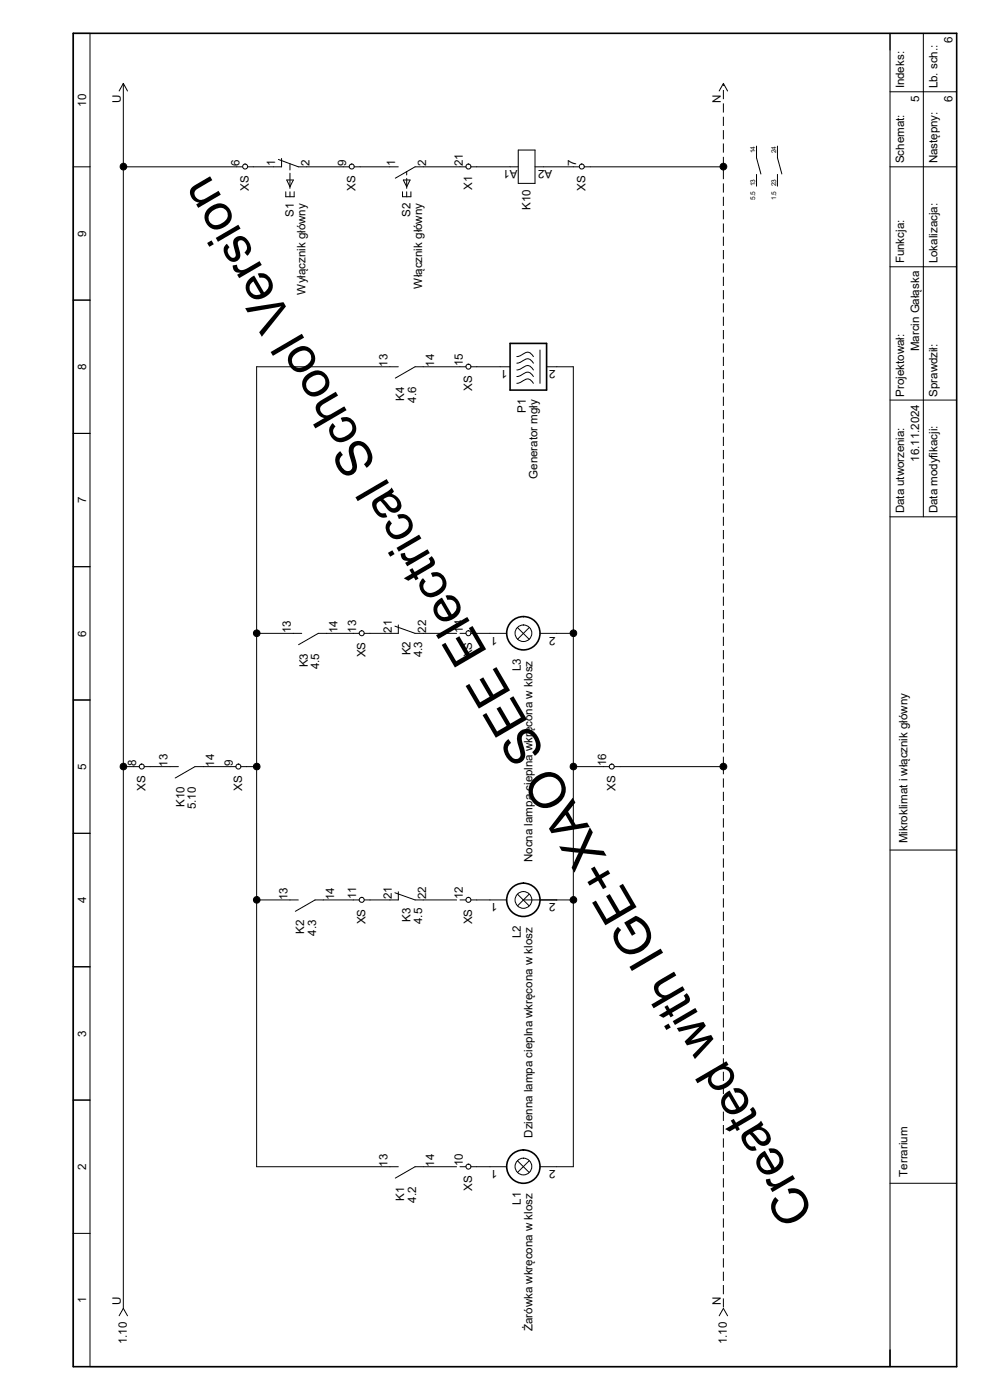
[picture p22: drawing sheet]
<svg xmlns="http://www.w3.org/2000/svg" width="210mm" height="297mm" viewBox="0 0 210 297" stroke-linecap="round" stroke-linejoin="round" font-family="sans-serif">
<defs><g id="words">
<text font-size="10.7" x="172.9" y="257.3" transform="rotate(-120 172.9 257.3)">Created with IGE+XAO SEE Electrical School Version</text>
<g font-size="2.5">
<text x="202.1" y="9.1" transform="rotate(-90 202.1 9.1)">6</text>
<text x="18.2" y="22.6" transform="rotate(-90 18.2 22.6)">10</text>
<text x="25.7" y="21.8" transform="rotate(-90 25.7 21.8)">U</text>
<text x="152.9" y="21.8" transform="rotate(-90 152.9 21.8)">N</text>
<text x="191.8" y="18.8" transform="rotate(-90 191.8 18.8)">Indeks:</text>
<text x="195" y="21.5" transform="rotate(-90 195 21.5)">5</text>
<text x="198.9" y="18.8" transform="rotate(-90 198.9 18.8)">Lb. sch.:</text>
<text x="202.1" y="21.5" transform="rotate(-90 202.1 21.5)">6</text>
<text x="50.8" y="35.2" transform="rotate(-90 50.8 35.2)">6</text>
<text x="58.4" y="35.2" transform="rotate(-90 58.4 35.2)">1</text>
<text x="65.7" y="35.2" transform="rotate(-90 65.7 35.2)">2</text>
<text x="73.4" y="35.2" transform="rotate(-90 73.4 35.2)">9</text>
<text x="83.8" y="35.2" transform="rotate(-90 83.8 35.2)">1</text>
<text x="90.4" y="35.2" transform="rotate(-90 90.4 35.2)">2</text>
<text x="98.2" y="35.2" transform="rotate(-90 98.2 35.2)">21</text>
<text x="122.2" y="35.2" transform="rotate(-90 122.2 35.2)">7</text>
<text x="191.8" y="34.7" transform="rotate(-90 191.8 34.7)">Schemat:</text>
<text x="198.9" y="34.7" transform="rotate(-90 198.9 34.7)">Następny:</text>
<text x="52.8" y="40.5" transform="rotate(-90 52.8 40.5)">XS</text>
<text x="75.4" y="40.5" transform="rotate(-90 75.4 40.5)">XS</text>
<text x="100.2" y="40.2" transform="rotate(-90 100.2 40.2)">X1</text>
<text x="109.8" y="36.1" transform="rotate(180 109.8 36.1)">A1</text>
<text x="117.1" y="36.1" transform="rotate(180 117.1 36.1)">A2</text>
<text x="124.2" y="40.5" transform="rotate(-90 124.2 40.5)">XS</text>
<text x="62.4" y="46" transform="rotate(-90 62.4 46)">S1</text>
<text x="87.1" y="46" transform="rotate(-90 87.1 46)">S2</text>
<text x="112.6" y="44.6" transform="rotate(-90 112.6 44.6)">K10</text>
<text x="18.2" y="50.2" transform="rotate(-90 18.2 50.2)">9</text>
<text x="191.8" y="55.9" transform="rotate(-90 191.8 55.9)">Funkcja:</text>
<text x="198.9" y="55.9" transform="rotate(-90 198.9 55.9)">Lokalizacja:</text>
<text x="64.8" y="62.5" transform="rotate(-90 64.8 62.5)">Wyłącznik główny</text>
<text x="89.6" y="61.3" transform="rotate(-90 89.6 61.3)">Włącznik główny</text>
<text x="82.2" y="77.8" transform="rotate(-90 82.2 77.8)">13</text>
<text x="92.1" y="77.8" transform="rotate(-90 92.1 77.8)">14</text>
<text x="98.2" y="77.6" transform="rotate(-90 98.2 77.6)">15</text>
<text x="195" y="74.5" transform="rotate(-90 195 74.5)">Marcin Gałąska</text>
<text x="18.2" y="78.5" transform="rotate(-90 18.2 78.5)">8</text>
<text x="100.2" y="82.9" transform="rotate(-90 100.2 82.9)">XS</text>
<text x="107.7" y="78.5" transform="rotate(180 107.7 78.5)">1</text>
<text x="117.9" y="78.5" transform="rotate(180 117.9 78.5)">2</text>
<text x="85.8" y="85" transform="rotate(-90 85.8 85)">K4</text>
<text x="88.3" y="85.4" transform="rotate(-90 88.3 85.4)">4.6</text>
<text x="111.5" y="87.5" transform="rotate(-90 111.5 87.5)">P1</text>
<text x="191.8" y="84.2" transform="rotate(-90 191.8 84.2)">Projektował:</text>
<text x="198.9" y="84.2" transform="rotate(-90 198.9 84.2)">Sprawdził:</text>
<text x="114" y="101.6" transform="rotate(-90 114 101.6)">Generator mgły</text>
<text x="195" y="98" transform="rotate(-90 195 98)">16.11.2024</text>
<text x="18.2" y="106.8" transform="rotate(-90 18.2 106.8)">7</text>
<text x="191.8" y="108.9" transform="rotate(-90 191.8 108.9)">Data utworzenia:</text>
<text x="198.9" y="108.9" transform="rotate(-90 198.9 108.9)">Data modyfikacji:</text>
<text x="18.2" y="135" transform="rotate(-90 18.2 135)">6</text>
<text x="61.7" y="134.4" transform="rotate(-90 61.7 134.4)">13</text>
<text x="71.6" y="134.4" transform="rotate(-90 71.6 134.4)">14</text>
<text x="75.5" y="134.2" transform="rotate(-90 75.5 134.2)">13</text>
<text x="83.1" y="134.2" transform="rotate(-90 83.1 134.2)">21</text>
<text x="90.4" y="134.2" transform="rotate(-90 90.4 134.2)">22</text>
<text x="98.2" y="134.2" transform="rotate(-90 98.2 134.2)">14</text>
<text x="105.5" y="135" transform="rotate(180 105.5 135)">1</text>
<text x="117.9" y="135" transform="rotate(180 117.9 135)">2</text>
<text x="65.3" y="141.6" transform="rotate(-90 65.3 141.6)">K3</text>
<text x="67.7" y="142" transform="rotate(-90 67.7 142)">4.5</text>
<text x="77.6" y="139.5" transform="rotate(-90 77.6 139.5)">XS</text>
<text x="87.1" y="139" transform="rotate(-90 87.1 139)">K2</text>
<text x="89.6" y="139.4" transform="rotate(-90 89.6 139.4)">4.3</text>
<text x="100.2" y="139.5" transform="rotate(-90 100.2 139.5)">XS</text>
<text x="110.5" y="142.4" transform="rotate(-90 110.5 142.4)">L3</text>
<text x="18.2" y="163.3" transform="rotate(-90 18.2 163.3)">5</text>
<text x="28.9" y="162.5" transform="rotate(-90 28.9 162.5)">8</text>
<text x="30.9" y="167.8" transform="rotate(-90 30.9 167.8)">XS</text>
<text x="35.6" y="162.6" transform="rotate(-90 35.6 162.6)">13</text>
<text x="45.4" y="162.6" transform="rotate(-90 45.4 162.6)">14</text>
<text x="49.4" y="162.5" transform="rotate(-90 49.4 162.5)">9</text>
<text x="51.4" y="167.8" transform="rotate(-90 51.4 167.8)">XS</text>
<text x="128.6" y="162.5" transform="rotate(-90 128.6 162.5)">16</text>
<text x="130.6" y="167.8" transform="rotate(-90 130.6 167.8)">XS</text>
<text x="39.1" y="171.2" transform="rotate(-90 39.1 171.2)">K10</text>
<text x="41.6" y="171.7" transform="rotate(-90 41.6 171.7)">5.10</text>
<text x="192.5" y="178.9" transform="rotate(-90 192.5 178.9)">Mikroklimat i włącznik główny</text>
<text x="113" y="182.9" transform="rotate(-90 113 182.9)">Nocna lampa cieplna wkręcona w klosz</text>
<text x="18.2" y="191.6" transform="rotate(-90 18.2 191.6)">4</text>
<text x="61" y="190.9" transform="rotate(-90 61 190.9)">13</text>
<text x="70.9" y="190.9" transform="rotate(-90 70.9 190.9)">14</text>
<text x="75.5" y="190.8" transform="rotate(-90 75.5 190.8)">11</text>
<text x="83.1" y="190.8" transform="rotate(-90 83.1 190.8)">21</text>
<text x="90.4" y="190.8" transform="rotate(-90 90.4 190.8)">22</text>
<text x="98.2" y="190.8" transform="rotate(-90 98.2 190.8)">12</text>
<text x="105.5" y="191.6" transform="rotate(180 105.5 191.6)">1</text>
<text x="117.9" y="191.6" transform="rotate(180 117.9 191.6)">2</text>
<text x="77.6" y="196" transform="rotate(-90 77.6 196)">XS</text>
<text x="87.1" y="195.6" transform="rotate(-90 87.1 195.6)">K3</text>
<text x="89.6" y="196" transform="rotate(-90 89.6 196)">4.5</text>
<text x="100.2" y="196" transform="rotate(-90 100.2 196)">XS</text>
<text x="64.6" y="198.2" transform="rotate(-90 64.6 198.2)">K2</text>
<text x="67.1" y="198.5" transform="rotate(-90 67.1 198.5)">4.3</text>
<text x="110.5" y="199" transform="rotate(-90 110.5 199)">L2</text>
<text x="18.2" y="219.9" transform="rotate(-90 18.2 219.9)">3</text>
<text x="113" y="241.3" transform="rotate(-90 113 241.3)">Dzienna lampa cieplna wkręcona w klosz</text>
<text x="18.2" y="248.2" transform="rotate(-90 18.2 248.2)">2</text>
<text x="82.2" y="247.5" transform="rotate(-90 82.2 247.5)">13</text>
<text x="92.1" y="247.5" transform="rotate(-90 92.1 247.5)">14</text>
<text x="98.2" y="247.4" transform="rotate(-90 98.2 247.4)">10</text>
<text x="105.5" y="248.2" transform="rotate(180 105.5 248.2)">1</text>
<text x="117.9" y="248.2" transform="rotate(180 117.9 248.2)">2</text>
<text x="192.5" y="249.6" transform="rotate(-90 192.5 249.6)">Terrarium</text>
<text x="85.8" y="254.7" transform="rotate(-90 85.8 254.7)">K1</text>
<text x="88.3" y="255.1" transform="rotate(-90 88.3 255.1)">4.2</text>
<text x="100.2" y="252.6" transform="rotate(-90 100.2 252.6)">XS</text>
<text x="110.5" y="255.6" transform="rotate(-90 110.5 255.6)">L1</text>
<text x="18.2" y="276.5" transform="rotate(-90 18.2 276.5)">1</text>
<text x="25.7" y="276.9" transform="rotate(-90 25.7 276.9)">U</text>
<text x="152.9" y="276.9" transform="rotate(-90 152.9 276.9)">N</text>
<text x="26.9" y="285.2" transform="rotate(-90 26.9 285.2)">1.10</text>
<text x="113" y="282.4" transform="rotate(-90 113 282.4)">Żarówka wkręcona w klosz</text>
<text x="154.2" y="285.2" transform="rotate(-90 154.2 285.2)">1.10</text>
</g>
<g font-size="1.4">
<text x="160.2" y="32.6" transform="rotate(-90 160.2 32.6)">14</text>
<text x="164.7" y="32.6" transform="rotate(-90 164.7 32.6)">24</text>
<text x="160.2" y="39.5" transform="rotate(-90 160.2 39.5)">13</text>
<text x="164.7" y="39.5" transform="rotate(-90 164.7 39.5)">23</text>
<text x="160.2" y="42.4" transform="rotate(-90 160.2 42.4)">5.5</text>
<text x="164.7" y="42.4" transform="rotate(-90 164.7 42.4)">1.5</text>
</g>
</g></defs>
<path d="M189.5 264.5h12.8v12.7h-12.8z" fill="none" stroke="#fff" stroke-width=".21"/>
<g fill="none" stroke="#000" stroke-width=".34">
<path d="M15.5 7.1h187.4v282.8h-187.4zM108.2 72.9h7.8v9.9h-7.8z"/>
<circle cx="111" cy="134.3" r="3.5"/>
<circle cx="111" cy="190.9" r="3.5"/>
<circle cx="111" cy="247.5" r="3.5"/>
</g>
<g fill="none" stroke="#000" stroke-width=".21">
<path d="M26.2 17.7l-.9 1.6M26.2 17.7l.9 1.6M26.2 17.7v259.9M152.6 19.3l.9-1.6 .8 1.6M153.5 19.1v1.9M153.5 17.9v.3M188.8 7.1v282.8h-169.7v-282.8h-3.6v282.8M188.8 19.5h14.1M195.9 7.1v102.5M15.5 35.4h3.6M26.2 35.4h25.2M59.1 33.8l4.2 1.6h10.8"/>
<path d="M59.7 33.6v1.8h-7.2M60.8 38.2h1.4l-.7 1.4zM61.5 34.7v1.4M61.5 36.7v3.3M75.1 35.4h9.4M85.6 38.2h1.4l-.7 1.4zM86.3 36.4v.7M86.3 37.8v2.2M98.8 35.4h-10.7l-4.2 2.4M99.9 35.4h10M109.9 31.8h3.6v7.1h-3.6zM113.5 35.4h9.4"/>
<path d="M123.9 35.4h29.6M153.5 33.3v1.9M153.5 30.4v2M153.5 27.6v1.9M153.5 24.8v1.9M153.5 21.9v2M153.5 38.9v2M153.5 36.1v1.9M160.5 31v2.5l.9 3.4M160.5 37v2.5M164.9 31v2.5l1 3.4M164.9 37v2.5"/>
<path d="M188.8 35.4h14.1M60.6 40.7v1h1.8v-1M61.5 40.7v1M85.4 40.7v1h1.8v-1M86.3 40.7v1M153.5 58.7v2M153.5 55.9v1.9M153.5 53v2M153.5 50.2v2M153.5 47.4v2M153.5 44.6v1.9M153.5 41.7v2"/>
<path d="M188.8 56.6h14.1M15.5 63.7h3.6M84.5 77.8h-30.1v169.7h30.1M98.8 77.8h-10.7l-4.2 2.4M99.9 77.8h8.3M109.6 79.9l1-.3a1.64 1.64 0 0 1 2.1-.3l.5 .6M109.6 78.5l1-.3a1.64 1.64 0 0 1 2.1-.3l.5 .6M109.6 77l1-.3a1.64 1.64 0 0 1 2.1-.3l.5 .6M109.6 75.6l1-.2a1.64 1.64 0 0 1 2.1-.4l.5 .6M114.6 74.3v7M116 77.8h5.6v169.7h-7M153.5 78.5v1.9"/>
<path d="M153.5 75.7v1.9M153.5 72.9v1.9M153.5 70v2M153.5 67.2v1.9M153.5 64.3v2M153.5 61.6v1.9M15.5 91.9h3.6M109.6 81.3l1-.3a1.64 1.64 0 0 1 2.1-.3l.5 .6M153.5 98.3v1.9M153.5 95.5v1.9M153.5 92.7v1.9M153.5 89.8v2"/>
<path d="M153.5 87v1.9M153.5 84.2v1.9M153.5 81.3v2M188.8 84.9h14.1M153.5 118.1v2M153.5 115.3v1.9M153.5 112.4v2M153.5 109.6v1.9M153.5 106.8v2M153.5 104v1.9M153.5 101.1v2M188.8 109.6h14.1"/>
<path d="M15.5 120.2h3.6M54.4 134.4h9.6M76.2 134.4h-8.7l-4.2 2.4M83.8 132.8l4.3 1.6h8.8M84.5 132.6v1.8h-7.2M97.6 134.4h1.2M99.9 134.4h7.6M109.8 133.1l2.5 2.5M112.3 133.1l-2.5 2.5M114.6 134.4h7M153.5 137.9v2M153.5 135.1v1.9"/>
<path d="M153.5 132.2v2M153.5 129.4v2M153.5 126.6v1.9M153.5 123.8v1.9M153.5 120.9v2M15.5 148.5h3.6M153.5 157.7v1.9M153.5 154.9v1.9M153.5 152.1v1.9M153.5 149.2v2M153.5 146.4v1.9M153.5 143.6v1.9"/>
<path d="M153.5 140.7v2M15.5 176.8h3.6M26.2 162.6h3.3M30.6 162.6h7.2M50 162.6h-8.6l-4.2 2.5M51.1 162.6h3.3M121.6 162.6h7.6M130.3 162.6h23.2M153.5 179.3v1.9M153.5 176.4v2M153.5 173.6v2M153.5 170.8v1.9"/>
<path d="M153.5 168v1.9M153.5 165.1v2M153.5 162.8v1.5M153.5 160.5v2M54.4 190.9h8.9M76.2 190.9h-9.4l-4.1 2.4M83.8 189.4l4.3 1.5h8.8M84.5 189.2v1.7h-7.2M97.6 190.9h1.2M99.9 190.9h7.6M109.8 189.7l2.5 2.5M111 190.9h10.6"/>
<path d="M112.3 189.7l-2.5 2.5M153.5 199.1v1.9M153.5 196.3v1.9M153.5 193.4v2M153.5 190.6v1.9M153.5 187.7v2M153.5 184.9v2M153.5 182.1v2M188.8 180.3h14.1M15.5 205.1h3.6M153.5 218.9v1.9M153.5 216v2"/>
<path d="M153.5 213.2v2M153.5 210.4v1.9M153.5 207.6v1.9M153.5 204.7v2M153.5 201.9v1.9M15.5 233.4h3.6M153.5 238.7v1.9M153.5 235.8v2M153.5 233v2M153.5 230.2v1.9M153.5 227.4v1.9M153.5 224.5v2"/>
<path d="M153.5 221.7v1.9M96.9 247.5h-8.8l-4.2 2.4M97.6 247.5h1.2M99.9 247.5h7.6M109.8 246.3l2.5 2.5M112.3 246.3l-2.5 2.5M153.5 258.5v1.9M153.5 255.7v1.9M153.5 252.8v2M153.5 250v1.9M153.5 247.1v2M153.5 244.3v2"/>
<path d="M153.5 241.5v2M188.8 251h14.1M15.5 261.7h3.6M26.2 277.6l-.9 1.5M26.2 277.6l.9 1.5M152.6 279.1l.9-1.5 .8 1.5M153.5 275.5v1.9M153.5 272.6v2M153.5 269.8v1.9M153.5 267v1.9M153.5 264.1v2M153.5 261.3v1.9"/>
<circle cx="26.2" cy="35.3" r=".71"/>
<circle cx="52" cy="35.3" r=".54"/>
<circle cx="74.6" cy="35.3" r=".54"/>
<circle cx="99.4" cy="35.3" r=".54"/>
<circle cx="123.4" cy="35.3" r=".54"/>
<circle cx="153.5" cy="35.3" r=".72"/>
<circle cx="99.4" cy="77.8" r=".53"/>
<circle cx="54.5" cy="134.3" r=".7"/>
<circle cx="76.7" cy="134.3" r=".53"/>
<circle cx="99.4" cy="134.3" r=".53"/>
<circle cx="111" cy="134.4" r="1.77"/>
<circle cx="121.6" cy="134.3" r=".7"/>
<circle cx="26.2" cy="162.6" r=".71"/>
<circle cx="30.1" cy="162.6" r=".54"/>
<circle cx="50.6" cy="162.6" r=".54"/>
<circle cx="54.5" cy="162.6" r=".71"/>
<circle cx="121.6" cy="162.6" r=".71"/>
<circle cx="129.8" cy="162.6" r=".54"/>
<circle cx="153.5" cy="162.6" r=".71"/>
<circle cx="54.5" cy="190.9" r=".71"/>
<circle cx="76.7" cy="190.9" r=".54"/>
<circle cx="99.4" cy="190.9" r=".54"/>
<circle cx="111" cy="190.9" r="1.78"/>
<circle cx="121.6" cy="190.9" r=".71"/>
<circle cx="99.4" cy="247.5" r=".53"/>
<circle cx="111" cy="247.5" r="1.78"/>
</g>
<g fill="#000">
<circle cx="26.2" cy="35.3" r=".71"/>
<circle cx="153.5" cy="35.3" r=".72"/>
<circle cx="54.5" cy="134.3" r=".7"/>
<circle cx="121.6" cy="134.3" r=".7"/>
<circle cx="26.2" cy="162.6" r=".71"/>
<circle cx="54.5" cy="162.6" r=".71"/>
<circle cx="121.6" cy="162.6" r=".71"/>
<circle cx="153.5" cy="162.6" r=".71"/>
<circle cx="54.5" cy="190.9" r=".71"/>
<circle cx="121.6" cy="190.9" r=".71"/>
</g>
<use href="#words"/>
</svg>
